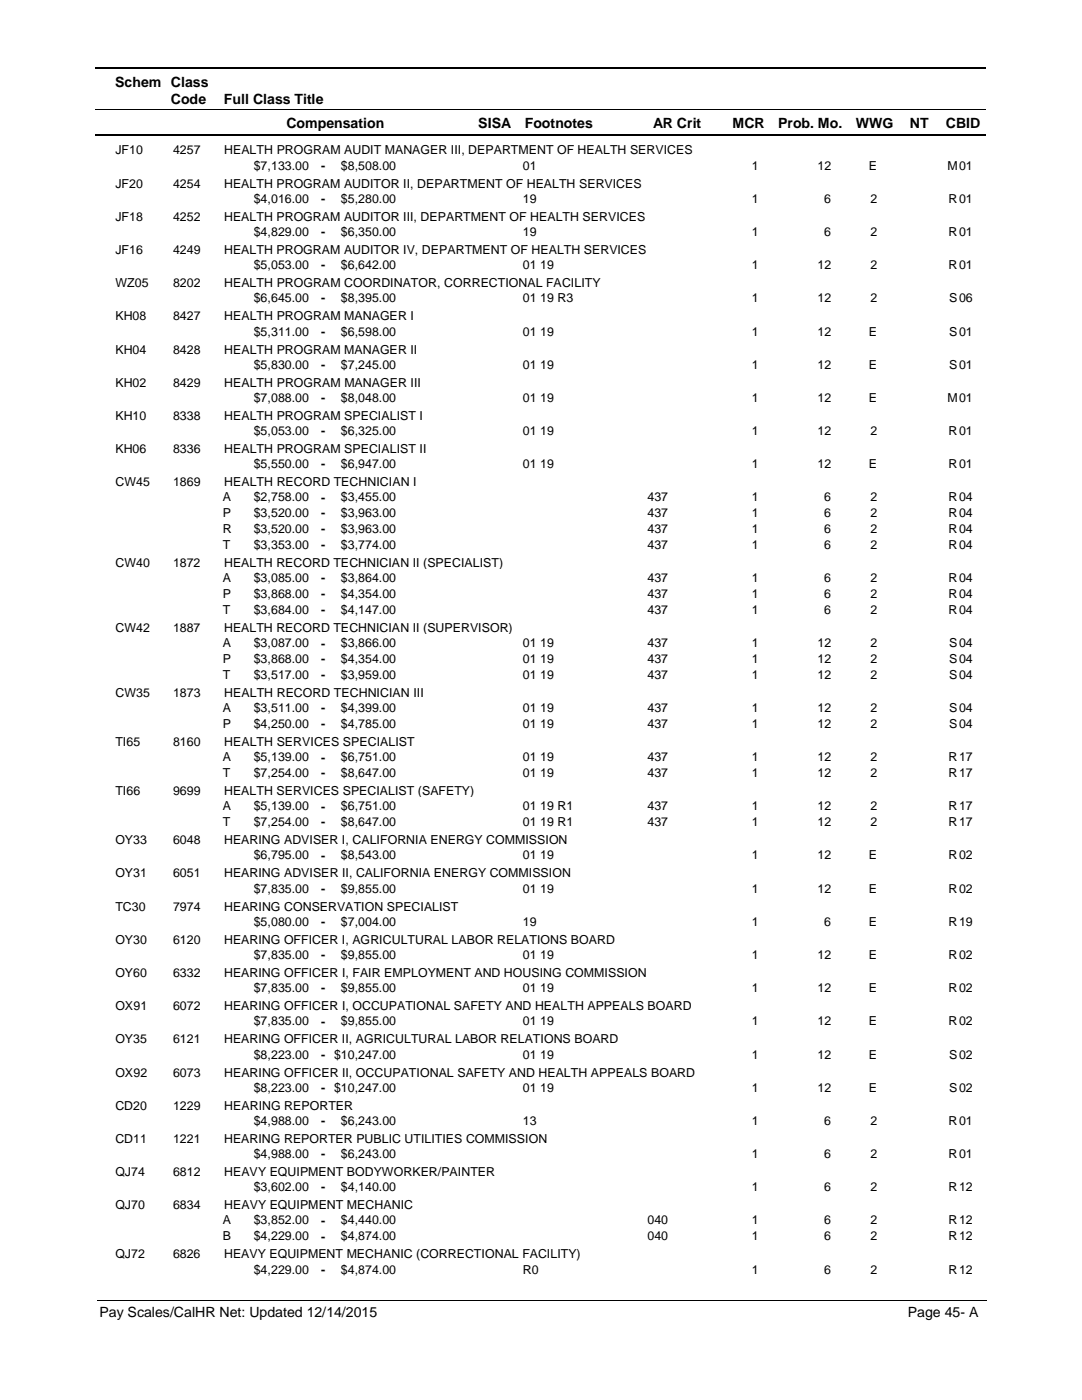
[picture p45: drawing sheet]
<svg xmlns="http://www.w3.org/2000/svg" width="216mm" height="279mm" viewBox="0 0 216 279" stroke-linecap="round" stroke-linejoin="round" font-family="sans-serif">
<defs><g id="words">
<g font-size="2.8">
<text x="23" y="17.3">Schem Class</text>
<text x="34.1" y="20.7">Code</text>
<text x="44.7" y="20.7">Full Class Title</text>
<text x="57.2" y="25.6">Compensation</text>
<text x="95.4" y="25.6">SISA</text>
<text x="104.7" y="25.6">Footnotes</text>
<text x="130.3" y="25.6">AR Crit</text>
<text x="146.2" y="25.6">MCR</text>
<text x="155.3" y="25.6">Prob. Mo.</text>
<text x="170.8" y="25.6">WWG</text>
<text x="181.5" y="25.6">NT</text>
<text x="188.7" y="25.6">CBID</text>
<text x="19.9" y="262.9">Pay Scales/CalHR Net: Updated 12/14/2015</text>
<text x="181.1" y="262.9">Page 45- A</text>
</g>
<g font-size="2.5">
<text x="23" y="30.8">JF10</text>
<text x="34.5" y="30.8">4257</text>
<text x="44.7" y="30.8">HEALTH PROGRAM AUDIT MANAGER III, DEPARTMENT OF HEALTH SERVICES</text>
<text x="50.6" y="33.9">$7,133.00</text>
<text x="64.1" y="33.9">-</text>
<text x="68" y="33.9">$8,508.00</text>
<text x="104.3" y="33.9">01</text>
<text x="150" y="33.9">1</text>
<text x="163.1" y="33.9">12</text>
<text x="173.4" y="33.9">E</text>
<text x="189.1" y="33.9">M</text>
<text x="191.4" y="33.9">01</text>
<text x="23" y="37.4">JF20</text>
<text x="34.5" y="37.4">4254</text>
<text x="44.7" y="37.4">HEALTH PROGRAM AUDITOR II, DEPARTMENT OF HEALTH SERVICES</text>
<text x="50.6" y="40.5">$4,016.00</text>
<text x="64.1" y="40.5">-</text>
<text x="68" y="40.5">$5,280.00</text>
<text x="104.3" y="40.5">19</text>
<text x="150" y="40.5">1</text>
<text x="164.5" y="40.5">6</text>
<text x="173.7" y="40.5">2</text>
<text x="189.3" y="40.5">R</text>
<text x="191.4" y="40.5">01</text>
<text x="23" y="44">JF18</text>
<text x="34.5" y="44">4252</text>
<text x="44.7" y="44">HEALTH PROGRAM AUDITOR III, DEPARTMENT OF HEALTH SERVICES</text>
<text x="50.6" y="47.1">$4,829.00</text>
<text x="64.1" y="47.1">-</text>
<text x="68" y="47.1">$6,350.00</text>
<text x="104.3" y="47.1">19</text>
<text x="150" y="47.1">1</text>
<text x="164.5" y="47.1">6</text>
<text x="173.7" y="47.1">2</text>
<text x="189.3" y="47.1">R</text>
<text x="191.4" y="47.1">01</text>
<text x="23" y="50.7">JF16</text>
<text x="34.5" y="50.7">4249</text>
<text x="44.7" y="50.7">HEALTH PROGRAM AUDITOR IV, DEPARTMENT OF HEALTH SERVICES</text>
<text x="50.6" y="53.7">$5,053.00</text>
<text x="64.1" y="53.8">-</text>
<text x="68" y="53.7">$6,642.00</text>
<text x="104.3" y="53.7">01 19</text>
<text x="150" y="53.7">1</text>
<text x="163.1" y="53.7">12</text>
<text x="173.7" y="53.7">2</text>
<text x="189.3" y="53.7">R</text>
<text x="191.4" y="53.7">01</text>
<text x="23" y="57.3">WZ05</text>
<text x="34.5" y="57.3">8202</text>
<text x="44.7" y="57.3">HEALTH PROGRAM COORDINATOR, CORRECTIONAL FACILITY</text>
<text x="23" y="63.9">KH08</text>
<text x="34.5" y="63.9">8427</text>
<text x="44.7" y="63.9">HEALTH PROGRAM MANAGER I</text>
<text x="50.6" y="60.3">$6,645.00</text>
<text x="64.1" y="60.4">-</text>
<text x="68" y="60.3">$8,395.00</text>
<text x="104.3" y="60.3">01 19 R3</text>
<text x="150" y="60.3">1</text>
<text x="163.1" y="60.3">12</text>
<text x="173.7" y="60.3">2</text>
<text x="189.4" y="60.3">S</text>
<text x="191.4" y="60.3">06</text>
<text x="23" y="70.5">KH04</text>
<text x="34.5" y="70.5">8428</text>
<text x="44.7" y="70.5">HEALTH PROGRAM MANAGER II</text>
<text x="50.6" y="67">$5,311.00</text>
<text x="64.1" y="67">-</text>
<text x="68" y="67">$6,598.00</text>
<text x="104.3" y="67">01 19</text>
<text x="150" y="67">1</text>
<text x="163.1" y="67">12</text>
<text x="173.4" y="67">E</text>
<text x="189.4" y="67">S</text>
<text x="191.4" y="67">01</text>
<text x="23" y="77.2">KH02</text>
<text x="34.5" y="77.2">8429</text>
<text x="44.7" y="77.2">HEALTH PROGRAM MANAGER III</text>
<text x="50.6" y="73.6">$5,830.00</text>
<text x="64.1" y="73.6">-</text>
<text x="68" y="73.6">$7,245.00</text>
<text x="104.3" y="73.6">01 19</text>
<text x="150" y="73.6">1</text>
<text x="163.1" y="73.6">12</text>
<text x="173.4" y="73.6">E</text>
<text x="189.4" y="73.6">S</text>
<text x="191.4" y="73.6">01</text>
<text x="23" y="83.8">KH10</text>
<text x="34.5" y="83.8">8338</text>
<text x="44.7" y="83.8">HEALTH PROGRAM SPECIALIST I</text>
<text x="50.6" y="80.2">$7,088.00</text>
<text x="64.1" y="80.2">-</text>
<text x="68" y="80.2">$8,048.00</text>
<text x="104.3" y="80.2">01 19</text>
<text x="150" y="80.2">1</text>
<text x="163.1" y="80.2">12</text>
<text x="173.4" y="80.2">E</text>
<text x="189.1" y="80.2">M</text>
<text x="191.4" y="80.2">01</text>
<text x="50.6" y="86.8">$5,053.00</text>
<text x="64.1" y="86.9">-</text>
<text x="68" y="86.8">$6,325.00</text>
<text x="104.3" y="86.8">01 19</text>
<text x="150" y="86.8">1</text>
<text x="163.1" y="86.8">12</text>
<text x="173.7" y="86.8">2</text>
<text x="189.3" y="86.8">R</text>
<text x="191.4" y="86.8">01</text>
<text x="23" y="90.4">KH06</text>
<text x="34.5" y="90.4">8336</text>
<text x="44.7" y="90.4">HEALTH PROGRAM SPECIALIST II</text>
<text x="50.6" y="93.5">$5,550.00</text>
<text x="64.1" y="93.5">-</text>
<text x="68" y="93.5">$6,947.00</text>
<text x="104.3" y="93.5">01 19</text>
<text x="150" y="93.5">1</text>
<text x="163.1" y="93.5">12</text>
<text x="173.4" y="93.5">E</text>
<text x="189.3" y="93.5">R</text>
<text x="191.4" y="93.5">01</text>
<text x="23" y="97">CW45</text>
<text x="34.5" y="97">1869</text>
<text x="44.5" y="100.1">A</text>
<text x="44.7" y="97">HEALTH RECORD TECHNICIAN I</text>
<text x="50.6" y="100.1">$2,758.00</text>
<text x="64.1" y="100.1">-</text>
<text x="68" y="100.1">$3,455.00</text>
<text x="129.2" y="100.1">437</text>
<text x="150" y="100.1">1</text>
<text x="164.5" y="100.1">6</text>
<text x="173.7" y="100.1">2</text>
<text x="189.3" y="100.1">R</text>
<text x="191.4" y="100.1">04</text>
<text x="44.5" y="103.3">P</text>
<text x="44.5" y="106.4">R</text>
<text x="50.6" y="103.3">$3,520.00</text>
<text x="50.6" y="106.4">$3,520.00</text>
<text x="64.1" y="103.3">-</text>
<text x="64.1" y="106.4">-</text>
<text x="68" y="106.4">$3,963.00</text>
<text x="68" y="103.3">$3,963.00</text>
<text x="129.2" y="106.4">437</text>
<text x="129.2" y="103.3">437</text>
<text x="150" y="103.3">1</text>
<text x="150" y="106.4">1</text>
<text x="164.5" y="103.3">6</text>
<text x="164.5" y="106.4">6</text>
<text x="173.7" y="106.4">2</text>
<text x="173.7" y="103.3">2</text>
<text x="189.3" y="103.3">R</text>
<text x="189.3" y="106.4">R</text>
<text x="191.4" y="103.3">04</text>
<text x="191.4" y="106.4">04</text>
<text x="23" y="113.2">CW40</text>
<text x="34.5" y="113.2">1872</text>
<text x="44.5" y="109.6">T</text>
<text x="44.7" y="113.2">HEALTH RECORD TECHNICIAN II (SPECIALIST)</text>
<text x="50.6" y="109.6">$3,353.00</text>
<text x="64.1" y="109.6">-</text>
<text x="68" y="109.6">$3,774.00</text>
<text x="129.2" y="109.6">437</text>
<text x="150" y="109.6">1</text>
<text x="164.5" y="109.6">6</text>
<text x="173.7" y="109.6">2</text>
<text x="189.3" y="109.6">R</text>
<text x="191.4" y="109.6">04</text>
<text x="44.5" y="119.4">P</text>
<text x="44.5" y="116.2">A</text>
<text x="50.6" y="116.2">$3,085.00</text>
<text x="50.6" y="119.4">$3,868.00</text>
<text x="64.1" y="116.2">-</text>
<text x="64.1" y="119.4">-</text>
<text x="68" y="119.4">$4,354.00</text>
<text x="68" y="116.2">$3,864.00</text>
<text x="129.2" y="119.4">437</text>
<text x="129.2" y="116.2">437</text>
<text x="150" y="116.2">1</text>
<text x="150" y="119.4">1</text>
<text x="164.5" y="116.2">6</text>
<text x="164.5" y="119.4">6</text>
<text x="173.7" y="119.4">2</text>
<text x="173.7" y="116.2">2</text>
<text x="189.3" y="116.2">R</text>
<text x="189.3" y="119.4">R</text>
<text x="191.4" y="116.2">04</text>
<text x="191.4" y="119.4">04</text>
<text x="44.5" y="122.6">T</text>
<text x="50.6" y="122.6">$3,684.00</text>
<text x="64.1" y="122.6">-</text>
<text x="68" y="122.6">$4,147.00</text>
<text x="129.2" y="122.6">437</text>
<text x="150" y="122.6">1</text>
<text x="164.5" y="122.6">6</text>
<text x="173.7" y="122.6">2</text>
<text x="189.3" y="122.6">R</text>
<text x="191.4" y="122.6">04</text>
<text x="23" y="126.2">CW42</text>
<text x="34.5" y="126.2">1887</text>
<text x="44.5" y="129.2">A</text>
<text x="44.7" y="126.2">HEALTH RECORD TECHNICIAN II (SUPERVISOR)</text>
<text x="50.6" y="129.2">$3,087.00</text>
<text x="64.1" y="129.2">-</text>
<text x="68" y="129.2">$3,866.00</text>
<text x="104.3" y="129.2">01 19</text>
<text x="129.2" y="129.2">437</text>
<text x="150" y="129.2">1</text>
<text x="163.1" y="129.2">12</text>
<text x="173.7" y="129.2">2</text>
<text x="189.4" y="129.2">S</text>
<text x="191.4" y="129.2">04</text>
<text x="44.5" y="132.4">P</text>
<text x="44.5" y="135.5">T</text>
<text x="50.6" y="132.4">$3,868.00</text>
<text x="50.6" y="135.5">$3,517.00</text>
<text x="64.1" y="132.4">-</text>
<text x="64.1" y="135.6">-</text>
<text x="68" y="135.5">$3,959.00</text>
<text x="68" y="132.4">$4,354.00</text>
<text x="104.3" y="135.5">01 19</text>
<text x="104.3" y="132.4">01 19</text>
<text x="129.2" y="135.5">437</text>
<text x="129.2" y="132.4">437</text>
<text x="150" y="132.4">1</text>
<text x="150" y="135.5">1</text>
<text x="163.1" y="132.4">12</text>
<text x="163.1" y="135.5">12</text>
<text x="173.7" y="135.5">2</text>
<text x="173.7" y="132.4">2</text>
<text x="189.4" y="132.4">S</text>
<text x="189.4" y="135.5">S</text>
<text x="191.4" y="132.4">04</text>
<text x="191.4" y="135.5">04</text>
<text x="23" y="139.1">CW35</text>
<text x="34.5" y="139.1">1873</text>
<text x="44.5" y="142.1">A</text>
<text x="44.7" y="139.1">HEALTH RECORD TECHNICIAN III</text>
<text x="50.6" y="142.1">$3,511.00</text>
<text x="64.1" y="142.2">-</text>
<text x="68" y="142.1">$4,399.00</text>
<text x="104.3" y="142.1">01 19</text>
<text x="129.2" y="142.1">437</text>
<text x="150" y="142.1">1</text>
<text x="163.1" y="142.1">12</text>
<text x="173.7" y="142.1">2</text>
<text x="189.4" y="142.1">S</text>
<text x="191.4" y="142.1">04</text>
<text x="23" y="148.9">TI65</text>
<text x="34.5" y="148.9">8160</text>
<text x="44.5" y="145.3">P</text>
<text x="44.7" y="148.9">HEALTH SERVICES SPECIALIST</text>
<text x="50.6" y="145.3">$4,250.00</text>
<text x="64.1" y="145.3">-</text>
<text x="68" y="145.3">$4,785.00</text>
<text x="104.3" y="145.3">01 19</text>
<text x="129.2" y="145.3">437</text>
<text x="150" y="145.3">1</text>
<text x="163.1" y="145.3">12</text>
<text x="173.7" y="145.3">2</text>
<text x="189.4" y="145.3">S</text>
<text x="191.4" y="145.3">04</text>
<text x="44.5" y="152">A</text>
<text x="44.5" y="155.1">T</text>
<text x="50.6" y="152">$5,139.00</text>
<text x="50.6" y="155.1">$7,254.00</text>
<text x="64.1" y="152">-</text>
<text x="64.1" y="155.2">-</text>
<text x="68" y="152">$6,751.00</text>
<text x="68" y="155.1">$8,647.00</text>
<text x="104.3" y="152">01 19</text>
<text x="104.3" y="155.1">01 19</text>
<text x="129.2" y="152">437</text>
<text x="129.2" y="155.1">437</text>
<text x="150" y="152">1</text>
<text x="150" y="155.1">1</text>
<text x="163.1" y="152">12</text>
<text x="163.1" y="155.1">12</text>
<text x="173.7" y="152">2</text>
<text x="173.7" y="155.1">2</text>
<text x="189.3" y="152">R</text>
<text x="189.3" y="155.1">R</text>
<text x="191.4" y="152">17</text>
<text x="191.4" y="155.1">17</text>
<text x="23" y="158.7">TI66</text>
<text x="34.5" y="158.7">9699</text>
<text x="44.5" y="161.7">A</text>
<text x="44.7" y="158.7">HEALTH SERVICES SPECIALIST (SAFETY)</text>
<text x="50.6" y="161.7">$5,139.00</text>
<text x="64.1" y="161.8">-</text>
<text x="68" y="161.7">$6,751.00</text>
<text x="104.3" y="161.7">01 19 R1</text>
<text x="129.2" y="161.7">437</text>
<text x="150" y="161.7">1</text>
<text x="163.1" y="161.7">12</text>
<text x="173.7" y="161.7">2</text>
<text x="189.3" y="161.7">R</text>
<text x="191.4" y="161.7">17</text>
<text x="44.5" y="164.9">T</text>
<text x="50.6" y="164.9">$7,254.00</text>
<text x="64.1" y="164.9">-</text>
<text x="68" y="164.9">$8,647.00</text>
<text x="104.3" y="164.9">01 19 R1</text>
<text x="129.2" y="164.9">437</text>
<text x="150" y="164.9">1</text>
<text x="163.1" y="164.9">12</text>
<text x="173.7" y="164.9">2</text>
<text x="189.3" y="164.9">R</text>
<text x="191.4" y="164.9">17</text>
<text x="23" y="168.5">OY33</text>
<text x="34.5" y="168.5">6048</text>
<text x="44.7" y="168.5">HEARING ADVISER I, CALIFORNIA ENERGY COMMISSION</text>
<text x="50.6" y="171.5">$6,795.00</text>
<text x="64.1" y="171.6">-</text>
<text x="68" y="171.5">$8,543.00</text>
<text x="104.3" y="171.5">01 19</text>
<text x="150" y="171.5">1</text>
<text x="163.1" y="171.5">12</text>
<text x="173.4" y="171.5">E</text>
<text x="189.3" y="171.5">R</text>
<text x="191.4" y="171.5">02</text>
<text x="23" y="175.1">OY31</text>
<text x="34.5" y="175.1">6051</text>
<text x="44.7" y="175.1">HEARING ADVISER II, CALIFORNIA ENERGY COMMISSION</text>
<text x="50.6" y="178.2">$7,835.00</text>
<text x="64.1" y="178.2">-</text>
<text x="68" y="178.2">$9,855.00</text>
<text x="104.3" y="178.2">01 19</text>
<text x="150" y="178.2">1</text>
<text x="163.1" y="178.2">12</text>
<text x="173.4" y="178.2">E</text>
<text x="189.3" y="178.2">R</text>
<text x="191.4" y="178.2">02</text>
<text x="23" y="181.7">TC30</text>
<text x="34.5" y="181.7">7974</text>
<text x="44.7" y="181.7">HEARING CONSERVATION SPECIALIST</text>
<text x="50.6" y="184.8">$5,080.00</text>
<text x="64.1" y="184.8">-</text>
<text x="68" y="184.8">$7,004.00</text>
<text x="104.3" y="184.8">19</text>
<text x="150" y="184.8">1</text>
<text x="164.5" y="184.8">6</text>
<text x="173.4" y="184.8">E</text>
<text x="189.3" y="184.8">R</text>
<text x="191.4" y="184.8">19</text>
<text x="23" y="188.3">OY30</text>
<text x="34.5" y="188.3">6120</text>
<text x="44.7" y="188.3">HEARING OFFICER I, AGRICULTURAL LABOR RELATIONS BOARD</text>
<text x="50.6" y="191.4">$7,835.00</text>
<text x="64.1" y="191.4">-</text>
<text x="68" y="191.4">$9,855.00</text>
<text x="104.3" y="191.4">01 19</text>
<text x="150" y="191.4">1</text>
<text x="163.1" y="191.4">12</text>
<text x="173.4" y="191.4">E</text>
<text x="189.3" y="191.4">R</text>
<text x="191.4" y="191.4">02</text>
<text x="23" y="195">OY60</text>
<text x="34.5" y="195">6332</text>
<text x="44.7" y="195">HEARING OFFICER I, FAIR EMPLOYMENT AND HOUSING COMMISSION</text>
<text x="23" y="201.6">OX91</text>
<text x="34.5" y="201.6">6072</text>
<text x="44.7" y="201.6">HEARING OFFICER I, OCCUPATIONAL SAFETY AND HEALTH APPEALS BOARD</text>
<text x="50.6" y="198">$7,835.00</text>
<text x="64.1" y="198.1">-</text>
<text x="68" y="198">$9,855.00</text>
<text x="104.3" y="198">01 19</text>
<text x="150" y="198">1</text>
<text x="163.1" y="198">12</text>
<text x="173.4" y="198">E</text>
<text x="189.3" y="198">R</text>
<text x="191.4" y="198">02</text>
<text x="23" y="208.2">OY35</text>
<text x="34.5" y="208.2">6121</text>
<text x="44.7" y="208.2">HEARING OFFICER II, AGRICULTURAL LABOR RELATIONS BOARD</text>
<text x="50.6" y="204.6">$7,835.00</text>
<text x="64.1" y="204.7">-</text>
<text x="68" y="204.6">$9,855.00</text>
<text x="104.3" y="204.6">01 19</text>
<text x="150" y="204.6">1</text>
<text x="163.1" y="204.6">12</text>
<text x="173.4" y="204.6">E</text>
<text x="189.3" y="204.6">R</text>
<text x="191.4" y="204.6">02</text>
<text x="23" y="214.8">OX92</text>
<text x="34.5" y="214.8">6073</text>
<text x="44.7" y="214.8">HEARING OFFICER II, OCCUPATIONAL SAFETY AND HEALTH APPEALS BOARD</text>
<text x="50.6" y="211.3">$8,223.00</text>
<text x="64.1" y="211.3">- $10,247.00</text>
<text x="104.3" y="211.3">01 19</text>
<text x="150" y="211.3">1</text>
<text x="163.1" y="211.3">12</text>
<text x="173.4" y="211.3">E</text>
<text x="189.4" y="211.3">S</text>
<text x="191.4" y="211.3">02</text>
<text x="23" y="221.5">CD20</text>
<text x="34.5" y="221.5">1229</text>
<text x="44.7" y="221.5">HEARING REPORTER</text>
<text x="50.6" y="217.9">$8,223.00</text>
<text x="64.1" y="217.9">- $10,247.00</text>
<text x="104.3" y="217.9">01 19</text>
<text x="150" y="217.9">1</text>
<text x="163.1" y="217.9">12</text>
<text x="173.4" y="217.9">E</text>
<text x="189.4" y="217.9">S</text>
<text x="191.4" y="217.9">02</text>
<text x="50.6" y="224.5">$4,988.00</text>
<text x="64.1" y="224.5">-</text>
<text x="68" y="224.5">$6,243.00</text>
<text x="104.3" y="224.5">13</text>
<text x="150" y="224.5">1</text>
<text x="164.5" y="224.5">6</text>
<text x="173.7" y="224.5">2</text>
<text x="189.3" y="224.5">R</text>
<text x="191.4" y="224.5">01</text>
<text x="23" y="228.1">CD11</text>
<text x="34.5" y="228.1">1221</text>
<text x="44.7" y="228.1">HEARING REPORTER PUBLIC UTILITIES COMMISSION</text>
<text x="50.6" y="231.1">$4,988.00</text>
<text x="64.1" y="231.2">-</text>
<text x="68" y="231.1">$6,243.00</text>
<text x="150" y="231.1">1</text>
<text x="164.5" y="231.1">6</text>
<text x="173.7" y="231.1">2</text>
<text x="189.3" y="231.1">R</text>
<text x="191.4" y="231.1">01</text>
<text x="23" y="234.7">QJ74</text>
<text x="34.5" y="234.7">6812</text>
<text x="44.7" y="234.7">HEAVY EQUIPMENT BODYWORKER/PAINTER</text>
<text x="50.6" y="237.8">$3,602.00</text>
<text x="64.1" y="237.8">-</text>
<text x="68" y="237.8">$4,140.00</text>
<text x="150" y="237.8">1</text>
<text x="164.5" y="237.8">6</text>
<text x="173.7" y="237.8">2</text>
<text x="189.3" y="237.8">R</text>
<text x="191.4" y="237.8">12</text>
<text x="23" y="241.3">QJ70</text>
<text x="34.5" y="241.3">6834</text>
<text x="44.5" y="244.4">A</text>
<text x="44.7" y="241.3">HEAVY EQUIPMENT MECHANIC</text>
<text x="50.6" y="244.4">$3,852.00</text>
<text x="64.1" y="244.4">-</text>
<text x="68" y="244.4">$4,440.00</text>
<text x="129.2" y="244.4">040</text>
<text x="150" y="244.4">1</text>
<text x="164.5" y="244.4">6</text>
<text x="173.7" y="244.4">2</text>
<text x="189.3" y="244.4">R</text>
<text x="191.4" y="244.4">12</text>
<text x="23" y="251.1">QJ72</text>
<text x="34.5" y="251.1">6826</text>
<text x="44.5" y="247.5">B</text>
<text x="44.7" y="251.1">HEAVY EQUIPMENT MECHANIC (CORRECTIONAL FACILITY)</text>
<text x="50.6" y="247.5">$4,229.00</text>
<text x="64.1" y="247.6">-</text>
<text x="68" y="247.5">$4,874.00</text>
<text x="129.2" y="247.5">040</text>
<text x="150" y="247.5">1</text>
<text x="164.5" y="247.5">6</text>
<text x="173.7" y="247.5">2</text>
<text x="189.3" y="247.5">R</text>
<text x="191.4" y="247.5">12</text>
<text x="50.6" y="254.2">$4,229.00</text>
<text x="64.1" y="254.2">-</text>
<text x="68" y="254.2">$4,874.00</text>
<text x="104.3" y="254.2">R0</text>
<text x="150" y="254.2">1</text>
<text x="164.5" y="254.2">6</text>
<text x="173.7" y="254.2">2</text>
<text x="189.3" y="254.2">R</text>
<text x="191.4" y="254.2">12</text>
</g>
</g></defs>
<path d="M19 13.5h177.8M19 27h177.8" fill="none" stroke="#000" stroke-width=".36"/>
<path d="M19 21.8h177.8" fill="none" stroke="#000" stroke-width=".2"/>
<g fill="#fff">
<path d="M46.9 31.2h16.3v3h-16.3z"/>
<path d="M191 31.2h4.2v3h-4.2z"/>
<path d="M46.9 37.8h16.3v3h-16.3z"/>
<path d="M191 37.8h4.2v3h-4.2z"/>
<path d="M46.9 44.5h16.3v3h-16.3z"/>
<path d="M191 44.5h4.2v3h-4.2z"/>
<path d="M46.9 51.1h16.3v3h-16.3z"/>
<path d="M191 51.1h4.2v3h-4.2z"/>
<path d="M46.9 57.7h16.3v3h-16.3z"/>
<path d="M191 57.7h4.2v3h-4.2z"/>
<path d="M46.9 64.3h16.3v3h-16.3z"/>
<path d="M191 64.3h4.2v3h-4.2z"/>
<path d="M46.9 71h16.3v3h-16.3z"/>
<path d="M191 71h4.2v3h-4.2z"/>
<path d="M46.9 77.6h16.3v3h-16.3z"/>
<path d="M191 77.6h4.2v3h-4.2z"/>
<path d="M46.9 84.2h16.3v3h-16.3z"/>
<path d="M191 84.2h4.2v3h-4.2z"/>
<path d="M46.9 90.8h16.3v3h-16.3z"/>
<path d="M191 90.8h4.2v3h-4.2z"/>
<path d="M46.9 97.5h16.3v2.9h-16.3z"/>
<path d="M191 97.5h4.2v2.9h-4.2z"/>
<path d="M46.9 100.6h16.3v3h-16.3z"/>
<path d="M191 100.6h4.2v3h-4.2z"/>
<path d="M46.9 103.8h16.3v3h-16.3z"/>
<path d="M191 103.8h4.2v3h-4.2z"/>
<path d="M46.9 107h16.3v2.9h-16.3z"/>
<path d="M191 107h4.2v2.9h-4.2z"/>
<path d="M46.9 113.6h16.3v3h-16.3z"/>
<path d="M191 113.6h4.2v3h-4.2z"/>
<path d="M46.9 116.8h16.3v2.9h-16.3z"/>
<path d="M191 116.8h4.2v2.9h-4.2z"/>
<path d="M46.9 120h16.3v2.9h-16.3z"/>
<path d="M191 120h4.2v2.9h-4.2z"/>
<path d="M46.9 126.6h16.3v2.9h-16.3z"/>
<path d="M191 126.6h4.2v2.9h-4.2z"/>
<path d="M46.9 129.7h16.3v3h-16.3z"/>
<path d="M191 129.7h4.2v3h-4.2z"/>
<path d="M46.9 132.9h16.3v3h-16.3z"/>
<path d="M191 132.9h4.2v3h-4.2z"/>
<path d="M46.9 139.5h16.3v3h-16.3z"/>
<path d="M191 139.5h4.2v3h-4.2z"/>
<path d="M46.9 142.7h16.3v3h-16.3z"/>
<path d="M191 142.7h4.2v3h-4.2z"/>
<path d="M46.9 149.3h16.3v3h-16.3z"/>
<path d="M191 149.3h4.2v3h-4.2z"/>
<path d="M46.9 152.5h16.3v3h-16.3z"/>
<path d="M191 152.5h4.2v3h-4.2z"/>
<path d="M46.9 159.1h16.3v3h-16.3z"/>
<path d="M191 159.1h4.2v3h-4.2z"/>
<path d="M46.9 162.3h16.3v2.9h-16.3z"/>
<path d="M191 162.3h4.2v2.9h-4.2z"/>
<path d="M46.9 168.9h16.3v3h-16.3z"/>
<path d="M191 168.9h4.2v3h-4.2z"/>
<path d="M46.9 175.5h16.3v3h-16.3z"/>
<path d="M191 175.5h4.2v3h-4.2z"/>
<path d="M46.9 182.1h16.3v3h-16.3z"/>
<path d="M191 182.1h4.2v3h-4.2z"/>
<path d="M46.9 188.8h16.3v2.9h-16.3z"/>
<path d="M191 188.8h4.2v2.9h-4.2z"/>
<path d="M46.9 195.4h16.3v3h-16.3z"/>
<path d="M191 195.4h4.2v3h-4.2z"/>
<path d="M46.9 202h16.3v3h-16.3z"/>
<path d="M191 202h4.2v3h-4.2z"/>
<path d="M46.9 208.6h16.3v3h-16.3z"/>
<path d="M191 208.6h4.2v3h-4.2z"/>
<path d="M46.9 215.3h16.3v2.9h-16.3z"/>
<path d="M191 215.3h4.2v2.9h-4.2z"/>
<path d="M46.9 221.9h16.3v3h-16.3z"/>
<path d="M191 221.9h4.2v3h-4.2z"/>
<path d="M46.9 228.5h16.3v3h-16.3z"/>
<path d="M191 228.5h4.2v3h-4.2z"/>
<path d="M46.9 235.1h16.3v3h-16.3z"/>
<path d="M191 235.1h4.2v3h-4.2z"/>
<path d="M46.9 241.7h16.3v3h-16.3z"/>
<path d="M191 241.7h4.2v3h-4.2z"/>
<path d="M46.9 244.9h16.3v3h-16.3z"/>
<path d="M191 244.9h4.2v3h-4.2z"/>
<path d="M46.9 251.5h16.3v3h-16.3z"/>
<path d="M191 251.5h4.2v3h-4.2z"/>
</g>
<path d="M19.4 259.6h177.4" fill="none" stroke="#000" stroke-width=".2"/>
<use href="#words"/>
</svg>
